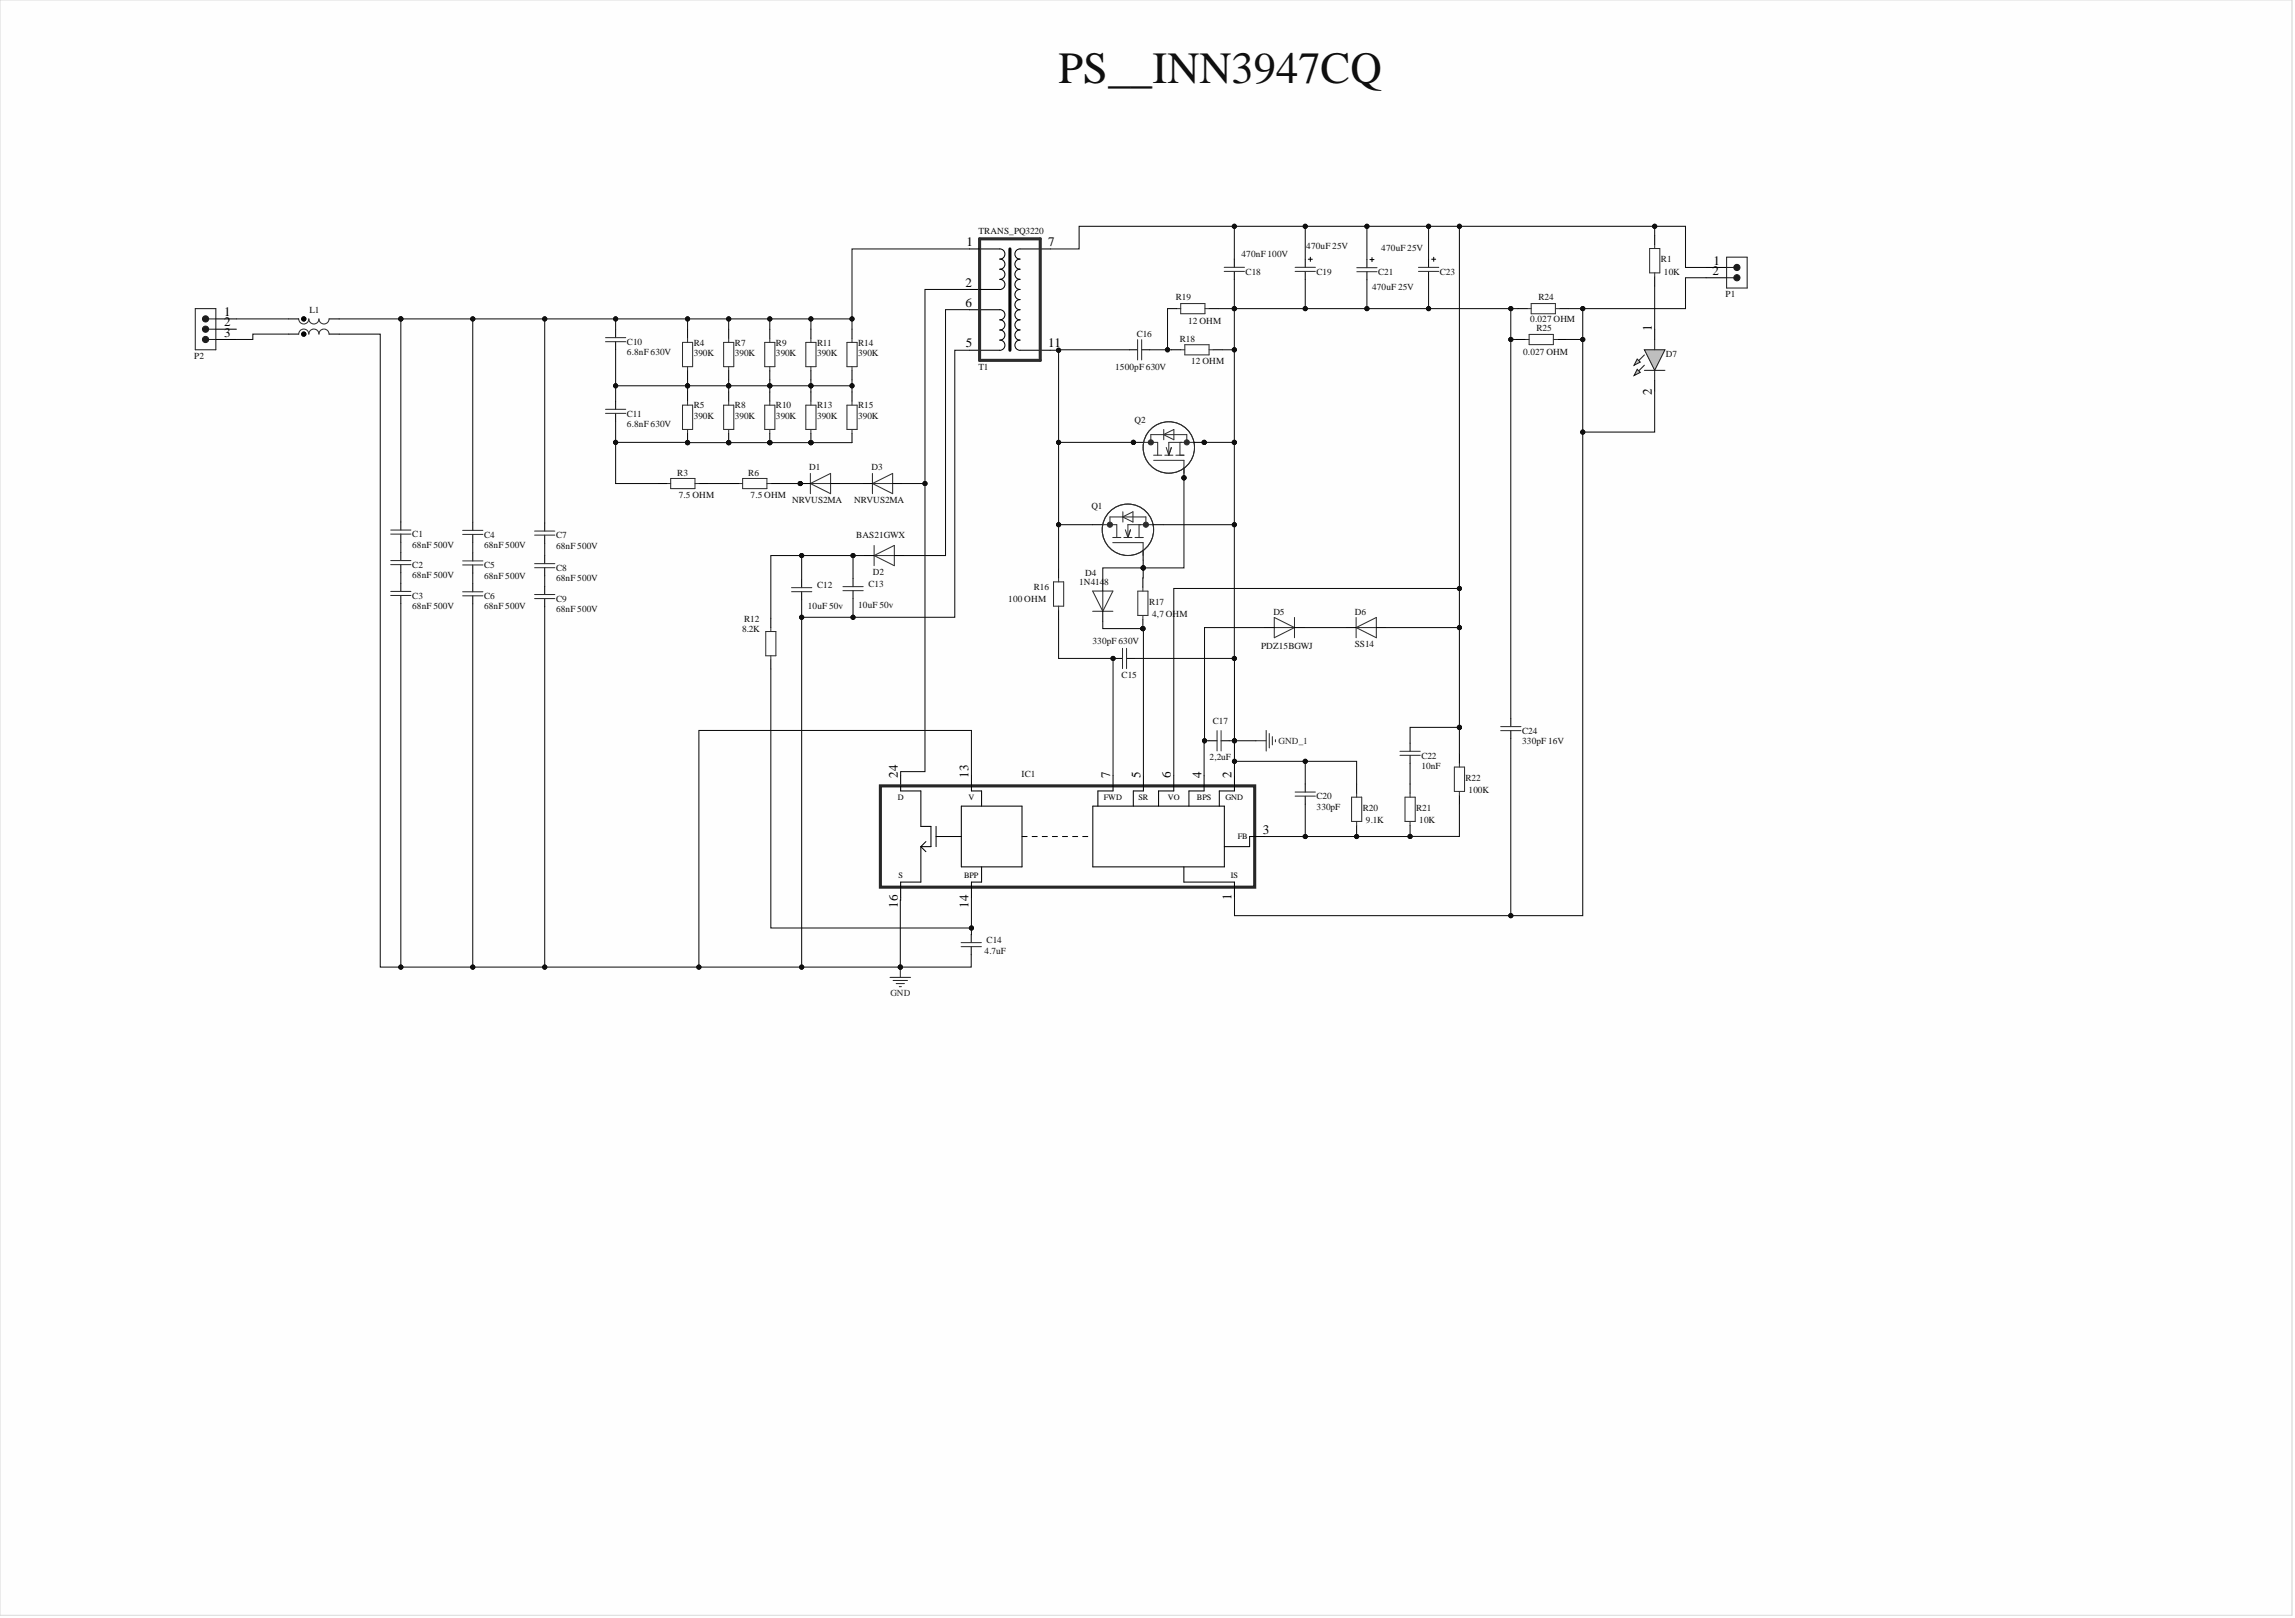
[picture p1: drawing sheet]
<svg xmlns="http://www.w3.org/2000/svg" width="566mm" height="399mm" viewBox="0 0 566 399" stroke-linecap="round" stroke-linejoin="round" font-family="sans-serif">
<defs><g id="words">
<text font-size="11" fill="#0e0e0e" x="261.2" y="20.5">PS__INN3947CQ</text>
<g font-size="3.2">
<text x="238.4" y="60.7">1</text>
<text x="258.6" y="60.7">7</text>
<text x="422.8" y="65.3">1</text>
<text x="238.2" y="70.7">2</text>
<text x="422.5" y="67.8">2</text>
<text x="55.3" y="78">1</text>
<text x="238.2" y="75.7">6</text>
<text x="55.3" y="80.5">2</text>
<text x="55.3" y="83">3</text>
<text x="407.6" y="81.7" transform="rotate(-90 407.6 81.7)">1</text>
<text x="238.3" y="85.7">5</text>
<text x="258.6" y="85.7">11</text>
<text x="407.6" y="97.3" transform="rotate(-90 407.6 97.3)">2</text>
<text x="221.5" y="191.8" transform="rotate(-90 221.5 191.8)">24</text>
<text x="238.9" y="191.8" transform="rotate(-90 238.9 191.8)">13</text>
<text x="273.9" y="191.8" transform="rotate(-90 273.9 191.8)">7</text>
<text x="281.4" y="191.8" transform="rotate(-90 281.4 191.8)">5</text>
<text x="288.9" y="191.8" transform="rotate(-90 288.9 191.8)">6</text>
<text x="296.4" y="191.8" transform="rotate(-90 296.4 191.8)">4</text>
<text x="303.8" y="191.8" transform="rotate(-90 303.8 191.8)">2</text>
<text x="311.5" y="205.6">3</text>
<text x="303.8" y="222" transform="rotate(-90 303.8 222)">1</text>
<text x="221.5" y="223.9" transform="rotate(-90 221.5 223.9)">16</text>
<text x="238.9" y="223.9" transform="rotate(-90 238.9 223.9)">14</text>
</g>
<g font-size="2.3" fill="#0e0e0e">
<text x="241.4" y="57.6">TRANS_PQ3220</text>
<text x="306.3" y="63.4">470nF 100V</text>
<text x="322.3" y="61.4">470uF 25V</text>
<text x="340.8" y="61.9">470uF 25V</text>
<text x="409.8" y="64.6">R1</text>
<text x="307.3" y="67.7">C18</text>
<text x="324.8" y="67.7">C19</text>
<text x="338.5" y="71.5">470uF 25V</text>
<text x="340" y="67.8">C21</text>
<text x="355.2" y="67.7">C23</text>
<text x="410.5" y="67.7">10K</text>
<text x="76.3" y="77.1">L1</text>
<text x="290.1" y="74.1">R19</text>
<text x="379.6" y="74.1">R24</text>
<text x="425.7" y="73.3">P1</text>
<text x="280.4" y="83">C16</text>
<text x="293.1" y="79.9">12 OHM</text>
<text x="377.6" y="79.4">0.027 OHM</text>
<text x="379.1" y="81.7">R25</text>
<text x="47.9" y="88.5">P2</text>
<text x="154.7" y="85.1">C10</text>
<text x="154.7" y="87.6">6.8nF 630V</text>
<text x="171.2" y="85.2">R4</text>
<text x="171.2" y="87.8">390K</text>
<text x="181.3" y="85.2">R7</text>
<text x="181.3" y="87.8">390K</text>
<text x="191.4" y="85.2">R9</text>
<text x="191.4" y="87.8">390K</text>
<text x="201.6" y="85.2">R11</text>
<text x="201.6" y="87.8">390K</text>
<text x="211.7" y="85.2">R14</text>
<text x="211.7" y="87.8">390K</text>
<text x="291.1" y="84.2">R18</text>
<text x="293.9" y="89.8">12 OHM</text>
<text x="375.8" y="87.5">0.027 OHM</text>
<text x="411" y="88">D7</text>
<text x="241.4" y="91.3">T1</text>
<text x="275.1" y="91.3">1500pF 630V</text>
<text x="171.2" y="100.7">R5</text>
<text x="181.3" y="100.7">R8</text>
<text x="191.4" y="100.7">R10</text>
<text x="201.6" y="100.7">R13</text>
<text x="211.7" y="100.7">R15</text>
<text x="154.7" y="102.7">C11</text>
<text x="154.7" y="105.3">6.8nF 630V</text>
<text x="171.2" y="103.3">390K</text>
<text x="181.3" y="103.3">390K</text>
<text x="191.4" y="103.3">390K</text>
<text x="201.6" y="103.3">390K</text>
<text x="211.7" y="103.3">390K</text>
<text x="279.9" y="104.3">Q2</text>
<text x="167.1" y="117.5">R3</text>
<text x="184.6" y="117.5">R6</text>
<text x="199.6" y="116">D1</text>
<text x="215" y="116">D3</text>
<text x="167.4" y="122.8">7.5 OHM</text>
<text x="185.2" y="122.8">7.5 OHM</text>
<text x="195.4" y="124.1">NRVUS2MA</text>
<text x="210.7" y="124.1">NRVUS2MA</text>
<text x="269.3" y="125.6">Q1</text>
<text x="101.7" y="132.5">C1</text>
<text x="101.7" y="135.1">68nF 500V</text>
<text x="119.4" y="132.6">C4</text>
<text x="119.4" y="135.1">68nF 500V</text>
<text x="137.2" y="132.8">C7</text>
<text x="137.2" y="135.3">68nF 500V</text>
<text x="211.2" y="132.7">BAS21GWX</text>
<text x="101.7" y="140">C2</text>
<text x="101.7" y="142.6">68nF 500V</text>
<text x="119.4" y="140.1">C5</text>
<text x="119.4" y="142.7">68nF 500V</text>
<text x="137.2" y="140.8">C8</text>
<text x="137.2" y="143.3">68nF 500V</text>
<text x="215.4" y="141.8">D2</text>
<text x="267.8" y="142.1">D4</text>
<text x="101.7" y="147.7">C3</text>
<text x="119.4" y="147.7">C6</text>
<text x="137.2" y="148.4">C9</text>
<text x="201.6" y="145.1">C12</text>
<text x="211.7" y="149.9">10uF 50v</text>
<text x="214.3" y="144.9">C13</text>
<text x="248.7" y="148.4">100 OHM</text>
<text x="255.1" y="145.4">R16</text>
<text x="266.2" y="144.4">1N414</text>
<text x="272.4" y="144.4">8</text>
<text x="283.5" y="149.1">R17</text>
<text x="101.7" y="150.2">68nF 500V</text>
<text x="119.4" y="150.3">68nF 500V</text>
<text x="137.2" y="151">68nF 500V</text>
<text x="183.1" y="155.8">8.2K</text>
<text x="183.6" y="153.5">R12</text>
<text x="199.3" y="150.2">10uF 50v</text>
<text x="284.2" y="152.2">4,7 OHM</text>
<text x="314.2" y="151.5">D5</text>
<text x="334.3" y="151.5">D6</text>
<text x="269.5" y="158.8">330pF 630V</text>
<text x="311.1" y="160.1">PDZ15BGWJ</text>
<text x="334.3" y="159.6">SS14</text>
<text x="276.7" y="167.2">C15</text>
<text x="299.2" y="178.6">C17</text>
<text x="375.5" y="181">C24</text>
<text x="375.5" y="183.5">330pF 16V</text>
<text x="252" y="191.5">IC1</text>
<text x="298.4" y="187.5">2,2uF</text>
<text x="350.7" y="187.1">C22</text>
<text x="350.7" y="189.6">10nF</text>
<text x="324.8" y="197.1">C20</text>
<text x="361.6" y="192.5">R22</text>
<text x="362.3" y="195.6">100K</text>
<text x="324.8" y="199.7">330pF</text>
<text x="336.2" y="199.9">R20</text>
<text x="337" y="203">9.1K</text>
<text x="349.4" y="199.9">R21</text>
<text x="350.2" y="203">10K</text>
<text x="243.4" y="232.6">C14</text>
<text x="242.9" y="235.2">4.7uF</text>
</g>
<g font-size="2.3" fill="#262626">
<text x="315.4" y="183.4">GND_1</text>
<text x="219.7" y="245.6">GND</text>
</g>
<g font-size="2">
<text x="221.5" y="197.4">D</text>
<text x="238.9" y="197.4">V</text>
<text x="272.3" y="197.4">FWD</text>
<text x="280.9" y="197.4">SR</text>
<text x="288.1" y="197.4">VO</text>
<text x="295.3" y="197.4">BPS</text>
<text x="302.3" y="197.4">GND</text>
<text x="305.4" y="206.9">FB</text>
<text x="221.7" y="216.6">S</text>
<text x="237.8" y="216.6">BPP</text>
<text x="303.7" y="216.6">IS</text>
</g>
</g></defs>
<path d="M0 0h565.4v398.3h-565.4z" fill-rule="evenodd" fill="#fefefe"/>
<path d="M0 0h565.4v398.3h-565.4z" fill="none" stroke="#d9d9d9" stroke-width=".25"/>
<path d="M0 0h565.4v398.3h-565.4z" fill-rule="evenodd" fill="#fefefe"/>
<path d="M0 0h565.4v398.3h-565.4z" fill="none" stroke="#d9d9d9" stroke-width=".25"/>
<path d="M222.1 238.5v2.5M219.6 241h5.1M220.3 241.8h3.6M221.1 242.5h2M221.9 243.3h.5" fill="none" stroke="#262626" stroke-width=".25"/>
<circle cx="222.1" cy="238.5" r=".51" fill="#0e0e0e"/>
<circle cx="222.1" cy="238.5" r=".51" fill="none" stroke="#0e0e0e" stroke-width=".25"/>
<path d="M309.9 182.7h2.5M312.4 180.1v5.1M313.1 180.9v3.5M313.9 181.7v2M314.7 182.4v.5" fill="none" stroke="#262626" stroke-width=".25"/>
<g fill="none" stroke="#000" stroke-width=".25">
<path d="M222.2 191.3v3.7h5v8.8h2.5v5h-2.5M237.2 198.8h14.9v15h-14.9zM239.7 191.3v3.7h2.5v3.8M269.6 198.8h32.5v15h-32.5zM274.6 191.3v3.7h-3.7v3.8M282.1 191.3v3.7h-2.5v3.8M289.6 191.3v3.7h-3.8v3.8M297.1 191.3v3.7h-3.8v3.8M298.3 182.7h2M301.3 182.7h2M304.6 191.3v3.7h-3.8v3.8M227.2 208.8v8.7h-5v3.8"/>
<path d="M227.2 208.8l1.2 1.2M228.4 207.5l-1.2 1.3M230.9 206.3h6.3M230.9 203.8v5M242.2 213.8v3.7h-2.5v3.8M252.1 206.3h1.3M254.6 206.3h1.3M257.1 206.3h1.3M259.6 206.3h1.3M262.1 206.3h1.3M264.6 206.3h1.3M267.1 206.3h1.3"/>
<path d="M292.1 213.8v3.7h12.5v3.8M312 206.3h-3.7v2.5h-6.2M239.6 230.4v2M239.6 233.4v2"/>
</g>
<path d="M300.3 180.2v5M301.3 180.2v5M237.1 233.4h5M237.1 232.4h5" fill="none" stroke="#2e2e2e" stroke-width=".25"/>
<path d="M217.2 193.8h92.4v25h-92.4z" fill="none" stroke="#262626" stroke-width=".76"/>
<circle cx="282" cy="155" r=".51" fill="#0e0e0e"/>
<circle cx="282" cy="155" r=".51" fill="none" stroke="#0e0e0e" stroke-width=".25"/>
<path d="M280.7 145.8h2.5v6h-2.5z" fill="none" stroke="#2e2e2e" stroke-width=".25"/>
<path d="M282 152.8v2.2" fill="none" stroke="#000" stroke-width=".25"/>
<circle cx="282" cy="155" r=".51" fill="#0e0e0e"/>
<circle cx="282" cy="155" r=".51" fill="none" stroke="#0e0e0e" stroke-width=".25"/>
<g fill="none" stroke="#2e2e2e" stroke-width=".25">
<path d="M290.3 76.1h1M291.3 74.9h6v2.5h-6zM297.3 76.1h1M302 65.9h5M302 66.9h5M319.5 65.9h5M319.5 66.9h5M334.7 66h5M334.7 67h5M350 65.9h5M350 66.9h5M376.8 76.1h1"/>
<path d="M377.8 74.9h5.9v2.5h-5.9zM383.7 76.1h1.1M280.7 83.8v5M281.7 83.8v5M291.3 86.3h1M292.3 85h6v2.5h-6zM298.3 86.3h1M376.3 83.7h1M377.3 82.5h5.9v2.5h-5.9zM383.2 83.7h1M215.2 119.2l5-2.5v5zM215.2 116.7v5"/>
<path d="M215.2 119.2h5M96.4 130.7h5M96.4 131.7h5M96.4 138.2h5M96.4 139.2h5M114.1 130.8h5M114.1 131.8h5M114.1 138.3h5M114.1 139.3h5M215.7 137l4.9-2.5v5zM215.7 134.5v5M215.7 137h4.9"/>
<path d="M96.4 145.8h5M96.4 146.8h5M114.1 145.9h5M114.1 146.9h5M188.9 155.7h2.5v6h-2.5zM190.2 154.7v1M195.3 145.9h5M195.3 144.9h5M208 145.7h5M208 144.7h5M259.9 143.5h2.5v6h-2.5zM261.2 142.5v1"/>
<path d="M261.2 149.5v1M276.9 159.9v5M277.9 159.9v5M282 144.8v1M282 151.8v1M314.4 152.3l5 2.5-5 2.5zM314.4 154.8h5M319.4 152.3v5M190.2 161.7v1M370.2 179.2h5M319.5 196.3h5M319.5 195.3h5"/>
<path d="M333.5 196.6h2.5v6h-2.5zM334.7 195.6v1M345.4 186.3h5M345.4 185.3h5M346.6 196.6h2.6v6h-2.6zM347.9 195.6v1M358.8 189.2h2.5v6h-2.5zM360.1 188.2v1M360.1 195.2v1M370.2 180.2h5M334.7 202.6v1M347.9 202.6v1"/>
</g>
<g fill="none" stroke="#000" stroke-width=".25">
<path d="M288 76.1h2.3M298.3 76.1h2.2M304.5 63.9v2M304.5 66.9v2M322 63.9v2M322 66.9v2M322.8 63.9h1M323.3 63.4v1M337.2 64v2M337.2 67v2M338 64h1M338.5 63.5v1"/>
<path d="M352.4 63.9v2M352.4 66.9v2M353.2 63.9h1M353.7 63.4v1M374.5 76.1h2.3M384.8 76.1h2.2M278.7 86.3h2M281.7 86.3h2M289.1 86.3h2.2M299.3 86.3h2.2M374 83.7h2.3M384.2 83.7h2.3"/>
<path d="M212.7 119.2h2.5M220.2 119.2h2.5M98.9 128.7v2M98.9 131.7v2M98.9 136.2v2M98.9 139.2v2M116.6 128.8v2M116.6 131.8v2M116.6 136.3v2M116.6 139.3v2M213.2 137h2.5M220.6 137h2.5"/>
<path d="M98.9 143.8v2M98.9 146.8v2M116.6 143.9v2M116.6 146.9v2M190.2 152.5v2.2M197.8 142.9v2M197.8 145.9v2M210.5 142.7v2M210.5 145.7v2M261.2 140.2v2.3M261.2 150.5v2.2M282 142.5v2.3"/>
<path d="M311.9 154.8h2.5M319.4 154.8h2.5M190.2 162.7v2.3M274.9 162.4h2M277.9 162.4h2M372.7 177.2v2M322 193.3v2M322 196.3v2M334.7 193.3v2.3M347.9 183.3v2M347.9 186.3v1.9M347.9 193.3v2.3"/>
<path d="M360.1 185.9v2.3M360.1 196.2v2.2M372.7 180.2v2M334.7 203.6v2.2M347.9 203.6v2.2"/>
</g>
<circle cx="197.4" cy="119.2" r=".51" fill="#0e0e0e"/>
<circle cx="197.4" cy="119.2" r=".51" fill="none" stroke="#0e0e0e" stroke-width=".25"/>
<path d="M199.9 119.2l5-2.5v5zM199.9 116.7v5M199.9 119.2h5" fill="none" stroke="#2e2e2e" stroke-width=".25"/>
<path d="M197.4 119.2h2.5M204.9 119.2h2.5" fill="none" stroke="#000" stroke-width=".25"/>
<circle cx="197.4" cy="119.2" r=".51" fill="#0e0e0e"/>
<circle cx="197.4" cy="119.2" r=".51" fill="none" stroke="#0e0e0e" stroke-width=".25"/>
<path d="M164.5 119.2h1M165.5 118h6v2.5h-6zM171.5 119.2h1M182.2 119.2h1M183.2 118h6v2.5h-6zM189.2 119.2h1" fill="none" stroke="#2e2e2e" stroke-width=".25"/>
<path d="M162.2 119.2h2.3M172.5 119.2h2.2M180 119.2h2.2M190.2 119.2h2.3" fill="none" stroke="#000" stroke-width=".25"/>
<circle cx="200.1" cy="109.2" r=".51" fill="#0e0e0e"/>
<circle cx="200.1" cy="109.2" r=".51" fill="none" stroke="#0e0e0e" stroke-width=".25"/>
<path d="M198.8 99.9h2.5v6h-2.5zM200.1 98.9v1M200.1 105.9v1" fill="none" stroke="#2e2e2e" stroke-width=".25"/>
<path d="M200.1 96.7v2.2M200.1 106.9v2.3" fill="none" stroke="#000" stroke-width=".25"/>
<circle cx="200.1" cy="109.2" r=".51" fill="#0e0e0e"/>
<circle cx="200.1" cy="109.2" r=".51" fill="none" stroke="#0e0e0e" stroke-width=".25"/>
<path d="M198.8 84.4h2.5v6h-2.5zM200.1 83.4v1M200.1 90.4v1" fill="none" stroke="#2e2e2e" stroke-width=".25"/>
<path d="M200.1 81.2v2.2M200.1 91.4v2.3" fill="none" stroke="#000" stroke-width=".25"/>
<circle cx="189.9" cy="109.2" r=".51" fill="#0e0e0e"/>
<circle cx="189.9" cy="109.2" r=".51" fill="none" stroke="#0e0e0e" stroke-width=".25"/>
<path d="M188.7 99.9h2.5v6h-2.5zM189.9 98.9v1M189.9 105.9v1" fill="none" stroke="#2e2e2e" stroke-width=".25"/>
<path d="M189.9 96.7v2.2M189.9 106.9v2.3" fill="none" stroke="#000" stroke-width=".25"/>
<circle cx="189.9" cy="109.2" r=".51" fill="#0e0e0e"/>
<circle cx="189.9" cy="109.2" r=".51" fill="none" stroke="#0e0e0e" stroke-width=".25"/>
<path d="M188.7 84.4h2.5v6h-2.5zM189.9 83.4v1M189.9 90.4v1" fill="none" stroke="#2e2e2e" stroke-width=".25"/>
<path d="M189.9 81.2v2.2M189.9 91.4v2.3" fill="none" stroke="#000" stroke-width=".25"/>
<circle cx="179.8" cy="109.2" r=".51" fill="#0e0e0e"/>
<circle cx="179.8" cy="109.2" r=".51" fill="none" stroke="#0e0e0e" stroke-width=".25"/>
<path d="M178.5 99.9h2.5v6h-2.5zM179.8 98.9v1M179.8 105.9v1" fill="none" stroke="#2e2e2e" stroke-width=".25"/>
<path d="M179.8 96.7v2.2M179.8 106.9v2.3" fill="none" stroke="#000" stroke-width=".25"/>
<circle cx="179.8" cy="109.2" r=".51" fill="#0e0e0e"/>
<circle cx="179.8" cy="109.2" r=".51" fill="none" stroke="#0e0e0e" stroke-width=".25"/>
<path d="M178.5 84.4h2.5v6h-2.5zM179.8 83.4v1M179.8 90.4v1" fill="none" stroke="#2e2e2e" stroke-width=".25"/>
<path d="M179.8 81.2v2.2M179.8 91.4v2.3" fill="none" stroke="#000" stroke-width=".25"/>
<circle cx="169.6" cy="109.1" r=".51" fill="#0e0e0e"/>
<circle cx="169.6" cy="109.1" r=".51" fill="none" stroke="#0e0e0e" stroke-width=".25"/>
<path d="M168.4 99.9h2.5v6h-2.5zM169.6 98.9v1M169.6 105.9v1" fill="none" stroke="#2e2e2e" stroke-width=".25"/>
<path d="M169.6 96.7v2.2M169.6 106.9v2.2" fill="none" stroke="#000" stroke-width=".25"/>
<circle cx="169.6" cy="109.1" r=".51" fill="#0e0e0e"/>
<circle cx="169.6" cy="109.1" r=".51" fill="none" stroke="#0e0e0e" stroke-width=".25"/>
<g fill="none" stroke="#2e2e2e" stroke-width=".25">
<path d="M73.7 78.6a1.25 1.25 0 0 0 1.2 1.3 1.25 1.25 0 0 0 1.3-1.3 1.25 1.25 0 0 0 1.2 1.3 1.25 1.25 0 0 0 1.3-1.3 1.25 1.25 0 0 0 1.2 1.3 1.25 1.25 0 0 0 1.3-1.3M73.7 82.4a1.25 1.25 0 0 1 1.2-1.3 1.25 1.25 0 0 1 1.3 1.3 1.25 1.25 0 0 1 1.2-1.3 1.25 1.25 0 0 1 1.3 1.3 1.25 1.25 0 0 1 1.2-1.3 1.25 1.25 0 0 1 1.3 1.3M149.4 83.3h5M149.4 84.3h5M168.4 84.4h2.5v6h-2.5zM169.6 83.4v1M169.6 90.4v1M209 84.4h2.5v6h-2.5zM209 99.9h2.5v6h-2.5zM210.2 83.4v1M210.2 90.4v1M210.2 98.9v1"/>
<path d="M149.4 100.9h5M149.4 101.9h5M210.2 105.9v1M131.9 131h5M131.9 132h5M131.9 139h5M131.9 140h5M131.9 146.6h5M131.9 147.6h5M269.6 145.8h5l-2.5 4.9zM269.6 150.7h5M272.1 145.8v4.9"/>
<path d="M334.6 154.8l5-2.5v5zM334.6 152.3v5M334.6 154.8h5"/>
</g>
<g fill="none" stroke="#000" stroke-width=".25">
<path d="M71.2 78.6h2.5M81.2 78.6h2.5M71.2 82.4h2.5M81.2 82.4h2.5M151.9 81.3v2M151.9 84.3v2M151.9 98.9v2M169.6 81.2v2.2M169.6 91.4v2.3M210.2 81.2v2.2M210.2 91.4v2.3M210.2 96.7v2.2"/>
<path d="M151.9 101.9v2M210.2 106.9v2.3M134.4 129v2M134.4 132v2M134.4 137v2M134.4 140v2M134.4 144.6v2M134.4 147.6v2M272.1 143.3v2.5M272.1 150.7v2.5M332.1 154.8h2.5M339.6 154.8h2.5"/>
</g>
<g fill="none" stroke="#000" stroke-width=".76">
<circle cx="74.9" cy="78.6" r=".25"/>
<circle cx="74.9" cy="82.4" r=".25"/>
</g>
<path d="M405.7 86.3h5.1l-2.6 5z" fill="#c0c0c0"/>
<path d="M405.7 86.3h5.1l-2.6 5zM405.7 91.3h5.1M405.7 90.1l-2.5 2.5" fill="none" stroke="#1c1c1c" stroke-width=".25"/>
<path d="M403.9 91.1l.8 .7-1.5 .8z" fill="#c0c0c0"/>
<path d="M403.9 91.1l.8 .7-1.5 .8zM405.7 87.5l-2.5 2.6" fill="none" stroke="#1c1c1c" stroke-width=".25"/>
<path d="M403.9 88.5l.8 .8-1.5 .8z" fill="#c0c0c0"/>
<path d="M426 66h1.8M426 68.5h1.8M426 63.4h5.1v7.6h-5.1zM403.9 88.5l.8 .8-1.5 .8zM408.2 83.7v2.6M408.2 91.3v2.6" fill="none" stroke="#1c1c1c" stroke-width=".25"/>
<path d="M408.2 58v2.3M408.2 68.3v2.2M420.9 66h5.1M420.9 68.5h5.1M408.2 81.2v2.5M408.2 93.9v2.5" fill="none" stroke="#000" stroke-width=".25"/>
<path d="M407 61.3h2.5v6h-2.5zM408.2 60.3v1M408.2 67.3v1" fill="none" stroke="#2e2e2e" stroke-width=".25"/>
<circle cx="428.5" cy="68.5" r=".76" fill="#1c1c1c"/>
<circle cx="428.5" cy="68.5" r=".76" fill="none" stroke="#1c1c1c" stroke-width=".25"/>
<circle cx="428.5" cy="66" r=".76" fill="#1c1c1c"/>
<circle cx="428.5" cy="66" r=".76" fill="none" stroke="#1c1c1c" stroke-width=".25"/>
<g fill="none" stroke="#2e2e2e" stroke-width=".25">
<path d="M273.8 129.4v-1.9h8.9v1.9M274.5 132.5h2M275.5 129.4v3.1M277 127.5l2.5-1.3v2.5zM277 126.2v2.5M277.3 132.5h2M277.6 130.6l.7 1.9 .6-1.9M280 132.5h2M284.6 129.4h-3.6v3.1"/>
<circle cx="278.3" cy="130.6" r="6.3"/>
</g>
<circle cx="282.7" cy="129.4" r=".63" fill="#2e2e2e"/>
<circle cx="282.7" cy="129.4" r=".63" fill="none" stroke="#2e2e2e" stroke-width=".25"/>
<circle cx="273.8" cy="129.4" r=".63" fill="#2e2e2e"/>
<g fill="none" stroke="#2e2e2e" stroke-width=".25">
<path d="M271.9 129.4h3.6M274.5 133.8h7.5v3.2M281.4 129.4h-3.1v3.1"/>
<circle cx="273.8" cy="129.4" r=".63"/>
</g>
<path d="M269.5 129.4h2.5M282 135.6v2.5M284.5 129.4h2.5" fill="none" stroke="#000" stroke-width=".25"/>
<circle cx="297.1" cy="109.1" r=".51" fill="#0e0e0e"/>
<circle cx="297.1" cy="109.1" r=".51" fill="none" stroke="#0e0e0e" stroke-width=".25"/>
<circle cx="279.6" cy="109.1" r=".51" fill="#0e0e0e"/>
<circle cx="279.6" cy="109.1" r=".51" fill="none" stroke="#0e0e0e" stroke-width=".25"/>
<circle cx="292.1" cy="117.8" r=".51" fill="#0e0e0e"/>
<circle cx="292.1" cy="117.8" r=".51" fill="none" stroke="#0e0e0e" stroke-width=".25"/>
<g fill="none" stroke="#2e2e2e" stroke-width=".25">
<path d="M283.9 109.1v-1.9h8.9v1.9M284.6 112.2h2M285.6 109.1v3.1M287.1 107.2l2.5-1.3v2.5zM287.1 105.9v2.5M287.4 112.2h2M287.7 110.3l.7 1.9 .6-1.9M290.1 112.2h2M294.7 109.1h-3.6v3.1"/>
<circle cx="288.4" cy="110.3" r="6.3"/>
</g>
<circle cx="292.8" cy="109.1" r=".63" fill="#2e2e2e"/>
<circle cx="292.8" cy="109.1" r=".63" fill="none" stroke="#2e2e2e" stroke-width=".25"/>
<circle cx="283.9" cy="109.1" r=".63" fill="#2e2e2e"/>
<g fill="none" stroke="#2e2e2e" stroke-width=".25">
<path d="M284.6 113.5h7.5"/>
<circle cx="283.9" cy="109.1" r=".63"/>
</g>
<path d="M294.6 109.1h2.5" fill="none" stroke="#000" stroke-width=".25"/>
<circle cx="297.1" cy="109.1" r=".51" fill="#0e0e0e"/>
<circle cx="297.1" cy="109.1" r=".51" fill="none" stroke="#0e0e0e" stroke-width=".25"/>
<path d="M279.6 109.1h2.5" fill="none" stroke="#000" stroke-width=".25"/>
<circle cx="279.6" cy="109.1" r=".51" fill="#0e0e0e"/>
<circle cx="279.6" cy="109.1" r=".51" fill="none" stroke="#0e0e0e" stroke-width=".25"/>
<path d="M292.1 115.3v2.5" fill="none" stroke="#000" stroke-width=".25"/>
<circle cx="292.1" cy="117.8" r=".51" fill="#0e0e0e"/>
<circle cx="292.1" cy="117.8" r=".51" fill="none" stroke="#0e0e0e" stroke-width=".25"/>
<path d="M282 109.1h3.6M291.5 109.1h-3.1v3.1M292.1 113.5v3.2" fill="none" stroke="#2e2e2e" stroke-width=".25"/>
<g fill="none" stroke="#000" stroke-width=".25">
<path d="M53.2 78.6h5.1M239.2 61.4h7.5a1.25 1.25 0 0 1 1.2 1.2 1.25 1.25 0 0 1-1.2 1.3 1.27 1.27 0 0 1 1.2 1.2 1.27 1.27 0 0 1-1.2 1.3M239.2 76.4h7.5a1.27 1.27 0 0 1 1.2 1.2 1.27 1.27 0 0 1-1.2 1.3M239.2 71.4h7.5M246.7 66.4a1.27 1.27 0 0 1 1.2 1.2 1.27 1.27 0 0 1-1.2 1.3M246.7 68.9a1.27 1.27 0 0 1 1.2 1.2 1.27 1.27 0 0 1-1.2 1.3M246.7 78.9a1.27 1.27 0 0 1 1.2 1.2 1.27 1.27 0 0 1-1.2 1.3M251.7 68.9a1.27 1.27 0 0 0-1.3 1.2 1.27 1.27 0 0 0 1.3 1.3M251.7 66.4a1.27 1.27 0 0 0-1.3 1.2 1.27 1.27 0 0 0 1.3 1.3M251.7 71.4a1.27 1.27 0 0 0-1.3 1.2 1.27 1.27 0 0 0 1.3 1.3 1.25 1.25 0 0 0-1.3 1.2 1.25 1.25 0 0 0 1.3 1.3M251.7 78.9a1.27 1.27 0 0 0-1.3 1.2 1.27 1.27 0 0 0 1.3 1.3M251.7 76.4a1.27 1.27 0 0 0-1.3 1.2 1.27 1.27 0 0 0 1.3 1.3"/>
<path d="M259.1 61.4h-7.4a1.25 1.25 0 0 0-1.3 1.2 1.25 1.25 0 0 0 1.3 1.3 1.27 1.27 0 0 0-1.3 1.2 1.27 1.27 0 0 0 1.3 1.3M53.2 81.2h5.1M53.2 83.7h5.1M239.2 86.4h7.5M246.7 81.3a1.25 1.25 0 0 1 1.2 1.3 1.25 1.25 0 0 1-1.2 1.3 1.27 1.27 0 0 1 1.2 1.2 1.27 1.27 0 0 1-1.2 1.3M251.7 81.3a1.27 1.27 0 0 0-1.3 1.3 1.27 1.27 0 0 0 1.3 1.3 1.25 1.25 0 0 0-1.3 1.2 1.25 1.25 0 0 0 1.3 1.3M251.7 86.4h7.4"/>
</g>
<path d="M249.2 61.4v25" fill="none" stroke="#000" stroke-width=".76"/>
<path d="M241.7 58.9h14.9v30h-14.9z" fill="none" stroke="#2e2e2e" stroke-width=".76"/>
<path d="M48.2 76.1h5v10.2h-5zM51.5 78.6h1.7M51.5 81.2h1.7M51.5 83.7h1.7" fill="none" stroke="#1c1c1c" stroke-width=".25"/>
<circle cx="50.7" cy="81.2" r=".76" fill="#1c1c1c"/>
<circle cx="50.7" cy="81.2" r=".76" fill="none" stroke="#1c1c1c" stroke-width=".25"/>
<circle cx="50.7" cy="83.7" r=".76" fill="#1c1c1c"/>
<circle cx="50.7" cy="83.7" r=".76" fill="none" stroke="#1c1c1c" stroke-width=".25"/>
<circle cx="50.7" cy="78.6" r=".76" fill="#1c1c1c"/>
<circle cx="50.7" cy="78.6" r=".76" fill="none" stroke="#1c1c1c" stroke-width=".25"/>
<path d="M282 155h.1v36.3" fill="none" stroke="#0e0e0e" stroke-width=".25"/>
<circle cx="282" cy="155" r=".51" fill="#0e0e0e"/>
<g fill="none" stroke="#0e0e0e" stroke-width=".25">
<path d="M261.2 152.7v9.7h13.4v28.9"/>
<circle cx="282" cy="155" r=".51"/>
</g>
<circle cx="274.6" cy="162.4" r=".51" fill="#0e0e0e"/>
<g fill="none" stroke="#0e0e0e" stroke-width=".25">
<path d="M274.6 162.4h.3"/>
<circle cx="274.6" cy="162.4" r=".51"/>
</g>
<circle cx="274.6" cy="162.4" r=".51" fill="#0e0e0e"/>
<g fill="none" stroke="#0e0e0e" stroke-width=".25">
<path d="M360.1 198.4v7.9h-12.2"/>
<circle cx="274.6" cy="162.4" r=".51"/>
</g>
<circle cx="347.9" cy="206.3" r=".51" fill="#0e0e0e"/>
<g fill="none" stroke="#0e0e0e" stroke-width=".25">
<path d="M360.1 179.4h-12.2v3.9M347.9 188.2v5.1"/>
<circle cx="347.9" cy="206.3" r=".51"/>
</g>
<circle cx="360.1" cy="179.4" r=".51" fill="#0e0e0e"/>
<g fill="none" stroke="#0e0e0e" stroke-width=".25">
<path d="M360.1 179.4v6.5"/>
<circle cx="360.1" cy="179.4" r=".51"/>
</g>
<circle cx="360.1" cy="179.4" r=".51" fill="#0e0e0e"/>
<g fill="none" stroke="#0e0e0e" stroke-width=".25">
<path d="M360.1 145.1h-70.5v46.2"/>
<circle cx="360.1" cy="179.4" r=".51"/>
</g>
<circle cx="360.1" cy="145.1" r=".51" fill="#0e0e0e"/>
<g fill="none" stroke="#0e0e0e" stroke-width=".25">
<path d="M222.2 221.3l-.1 17.2h17.5v-3.1"/>
<circle cx="360.1" cy="145.1" r=".51"/>
</g>
<circle cx="222.1" cy="238.5" r=".51" fill="#0e0e0e"/>
<g fill="none" stroke="#0e0e0e" stroke-width=".25">
<path d="M190.2 165v63.8h49.5"/>
<circle cx="222.1" cy="238.5" r=".51"/>
</g>
<circle cx="239.7" cy="228.8" r=".51" fill="#0e0e0e"/>
<g fill="none" stroke="#0e0e0e" stroke-width=".25">
<path d="M311.9 154.8h-14.7l-.1 36.5"/>
<circle cx="239.7" cy="228.8" r=".51"/>
</g>
<circle cx="297.2" cy="182.7" r=".51" fill="#0e0e0e"/>
<g fill="none" stroke="#0e0e0e" stroke-width=".25">
<path d="M372.7 76.1v7.6h1.3"/>
<circle cx="297.2" cy="182.7" r=".51"/>
</g>
<circle cx="372.7" cy="83.7" r=".51" fill="#0e0e0e"/>
<circle cx="372.7" cy="83.7" r=".51" fill="none" stroke="#0e0e0e" stroke-width=".25"/>
<circle cx="372.7" cy="76.1" r=".51" fill="#0e0e0e"/>
<g fill="none" stroke="#0e0e0e" stroke-width=".25">
<path d="M372.7 83.7v93.5"/>
<circle cx="372.7" cy="76.1" r=".51"/>
</g>
<circle cx="372.7" cy="83.7" r=".51" fill="#0e0e0e"/>
<g fill="none" stroke="#0e0e0e" stroke-width=".25">
<path d="M387 76.1h3.5v7.6h-4"/>
<circle cx="372.7" cy="83.7" r=".51"/>
</g>
<circle cx="390.5" cy="76.1" r=".51" fill="#0e0e0e"/>
<circle cx="390.5" cy="76.1" r=".51" fill="none" stroke="#0e0e0e" stroke-width=".25"/>
<circle cx="390.5" cy="83.7" r=".51" fill="#0e0e0e"/>
<g fill="none" stroke="#0e0e0e" stroke-width=".25">
<path d="M322 68.9v7.2"/>
<circle cx="390.5" cy="83.7" r=".51"/>
</g>
<circle cx="322" cy="76.1" r=".51" fill="#0e0e0e"/>
<g fill="none" stroke="#0e0e0e" stroke-width=".25">
<path d="M322 55.8v8.1"/>
<circle cx="322" cy="76.1" r=".51"/>
</g>
<circle cx="322" cy="55.8" r=".51" fill="#0e0e0e"/>
<g fill="none" stroke="#0e0e0e" stroke-width=".25">
<path d="M337.2 69v7.1"/>
<circle cx="322" cy="55.8" r=".51"/>
</g>
<circle cx="337.2" cy="76.1" r=".51" fill="#0e0e0e"/>
<g fill="none" stroke="#0e0e0e" stroke-width=".25">
<path d="M337.2 55.8v8.2"/>
<circle cx="337.2" cy="76.1" r=".51"/>
</g>
<circle cx="337.2" cy="55.8" r=".51" fill="#0e0e0e"/>
<g fill="none" stroke="#0e0e0e" stroke-width=".25">
<path d="M352.4 68.9v7.2"/>
<circle cx="337.2" cy="55.8" r=".51"/>
</g>
<circle cx="352.5" cy="76.1" r=".51" fill="#0e0e0e"/>
<g fill="none" stroke="#0e0e0e" stroke-width=".25">
<path d="M352.4 55.8v8.1"/>
<circle cx="352.5" cy="76.1" r=".51"/>
</g>
<circle cx="352.5" cy="55.8" r=".51" fill="#0e0e0e"/>
<g fill="none" stroke="#0e0e0e" stroke-width=".25">
<path d="M360.1 55.8v123.6"/>
<circle cx="352.5" cy="55.8" r=".51"/>
</g>
<circle cx="360.1" cy="179.4" r=".51" fill="#0e0e0e"/>
<circle cx="360.1" cy="179.4" r=".51" fill="none" stroke="#0e0e0e" stroke-width=".25"/>
<circle cx="360.1" cy="154.8" r=".51" fill="#0e0e0e"/>
<circle cx="360.1" cy="154.8" r=".51" fill="none" stroke="#0e0e0e" stroke-width=".25"/>
<circle cx="360.1" cy="145.1" r=".51" fill="#0e0e0e"/>
<circle cx="360.1" cy="145.1" r=".51" fill="none" stroke="#0e0e0e" stroke-width=".25"/>
<circle cx="360.1" cy="55.8" r=".51" fill="#0e0e0e"/>
<g fill="none" stroke="#0e0e0e" stroke-width=".25">
<path d="M98.9 133.7v2.5M116.6 133.8v2.5M98.9 141.2v2.6M116.6 141.3v2.6M116.6 148.9v89.6"/>
<circle cx="360.1" cy="55.8" r=".51"/>
</g>
<circle cx="116.6" cy="238.5" r=".51" fill="#0e0e0e"/>
<g fill="none" stroke="#0e0e0e" stroke-width=".25">
<path d="M207.4 119.2h5.3M222.7 119.2h5.5v71.1h-6v1"/>
<circle cx="116.6" cy="238.5" r=".51"/>
</g>
<circle cx="228.2" cy="119.2" r=".51" fill="#0e0e0e"/>
<g fill="none" stroke="#0e0e0e" stroke-width=".25">
<path d="M192.5 119.2h5.3"/>
<circle cx="228.2" cy="119.2" r=".51"/>
</g>
<circle cx="197.4" cy="119.2" r=".51" fill="#0e0e0e"/>
<g fill="none" stroke="#0e0e0e" stroke-width=".25">
<path d="M200.1 93.7v3M174.7 119.2h5.3"/>
<circle cx="197.4" cy="119.2" r=".51"/>
</g>
<circle cx="200.1" cy="95.1" r=".51" fill="#0e0e0e"/>
<g fill="none" stroke="#0e0e0e" stroke-width=".25">
<path d="M189.9 93.7v3"/>
<circle cx="200.1" cy="95.1" r=".51"/>
</g>
<circle cx="189.9" cy="95.1" r=".51" fill="#0e0e0e"/>
<g fill="none" stroke="#0e0e0e" stroke-width=".25">
<path d="M179.8 93.7v3"/>
<circle cx="189.9" cy="95.1" r=".51"/>
</g>
<circle cx="179.8" cy="95.1" r=".51" fill="#0e0e0e"/>
<g fill="none" stroke="#0e0e0e" stroke-width=".25">
<path d="M169.6 93.7v3"/>
<circle cx="179.8" cy="95.1" r=".51"/>
</g>
<circle cx="169.6" cy="95.1" r=".51" fill="#0e0e0e"/>
<g fill="none" stroke="#0e0e0e" stroke-width=".25">
<path d="M151.9 86.3v12.6"/>
<circle cx="169.6" cy="95.1" r=".51"/>
</g>
<circle cx="151.9" cy="95.1" r=".51" fill="#0e0e0e"/>
<g fill="none" stroke="#0e0e0e" stroke-width=".25">
<path d="M200.1 95.1h10.1"/>
<circle cx="151.9" cy="95.1" r=".51"/>
</g>
<circle cx="210.2" cy="95.1" r=".51" fill="#0e0e0e"/>
<circle cx="210.2" cy="95.1" r=".51" fill="none" stroke="#0e0e0e" stroke-width=".25"/>
<circle cx="200.1" cy="95.1" r=".51" fill="#0e0e0e"/>
<g fill="none" stroke="#0e0e0e" stroke-width=".25">
<path d="M189.9 95.1h10.2"/>
<circle cx="200.1" cy="95.1" r=".51"/>
</g>
<circle cx="200.1" cy="95.1" r=".51" fill="#0e0e0e"/>
<circle cx="200.1" cy="95.1" r=".51" fill="none" stroke="#0e0e0e" stroke-width=".25"/>
<circle cx="189.9" cy="95.1" r=".51" fill="#0e0e0e"/>
<g fill="none" stroke="#0e0e0e" stroke-width=".25">
<path d="M179.8 95.1h10.1"/>
<circle cx="189.9" cy="95.1" r=".51"/>
</g>
<circle cx="189.9" cy="95.1" r=".51" fill="#0e0e0e"/>
<circle cx="189.9" cy="95.1" r=".51" fill="none" stroke="#0e0e0e" stroke-width=".25"/>
<circle cx="179.8" cy="95.1" r=".51" fill="#0e0e0e"/>
<g fill="none" stroke="#0e0e0e" stroke-width=".25">
<path d="M169.6 95.1h10.2"/>
<circle cx="179.8" cy="95.1" r=".51"/>
</g>
<circle cx="179.8" cy="95.1" r=".51" fill="#0e0e0e"/>
<circle cx="179.8" cy="95.1" r=".51" fill="none" stroke="#0e0e0e" stroke-width=".25"/>
<circle cx="169.6" cy="95.1" r=".51" fill="#0e0e0e"/>
<g fill="none" stroke="#0e0e0e" stroke-width=".25">
<path d="M151.9 95.1h17.7"/>
<circle cx="169.6" cy="95.1" r=".51"/>
</g>
<circle cx="169.6" cy="95.1" r=".51" fill="#0e0e0e"/>
<circle cx="169.6" cy="95.1" r=".51" fill="none" stroke="#0e0e0e" stroke-width=".25"/>
<circle cx="151.9" cy="95.1" r=".51" fill="#0e0e0e"/>
<g fill="none" stroke="#0e0e0e" stroke-width=".25">
<path d="M200.1 109.2h10.1"/>
<circle cx="151.9" cy="95.1" r=".51"/>
</g>
<circle cx="200.1" cy="109.2" r=".51" fill="#0e0e0e"/>
<g fill="none" stroke="#0e0e0e" stroke-width=".25">
<path d="M189.9 109.2h10.2"/>
<circle cx="200.1" cy="109.2" r=".51"/>
</g>
<circle cx="200.1" cy="109.2" r=".51" fill="#0e0e0e"/>
<circle cx="200.1" cy="109.2" r=".51" fill="none" stroke="#0e0e0e" stroke-width=".25"/>
<circle cx="189.9" cy="109.2" r=".51" fill="#0e0e0e"/>
<g fill="none" stroke="#0e0e0e" stroke-width=".25">
<path d="M179.8 109.2h10.1"/>
<circle cx="189.9" cy="109.2" r=".51"/>
</g>
<circle cx="189.9" cy="109.2" r=".51" fill="#0e0e0e"/>
<circle cx="189.9" cy="109.2" r=".51" fill="none" stroke="#0e0e0e" stroke-width=".25"/>
<circle cx="179.8" cy="109.2" r=".51" fill="#0e0e0e"/>
<g fill="none" stroke="#0e0e0e" stroke-width=".25">
<path d="M169.6 109.2h10.2"/>
<circle cx="179.8" cy="109.2" r=".51"/>
</g>
<circle cx="179.8" cy="109.2" r=".51" fill="#0e0e0e"/>
<circle cx="179.8" cy="109.2" r=".51" fill="none" stroke="#0e0e0e" stroke-width=".25"/>
<circle cx="169.6" cy="109.1" r=".51" fill="#0e0e0e"/>
<g fill="none" stroke="#0e0e0e" stroke-width=".25">
<path d="M151.9 103.9v5.2h17.7"/>
<circle cx="169.6" cy="109.1" r=".51"/>
</g>
<circle cx="169.6" cy="109.1" r=".51" fill="#0e0e0e"/>
<circle cx="169.6" cy="109.1" r=".51" fill="none" stroke="#0e0e0e" stroke-width=".25"/>
<circle cx="151.9" cy="109.1" r=".51" fill="#0e0e0e"/>
<g fill="none" stroke="#0e0e0e" stroke-width=".25">
<path d="M151.9 109.1v10.1h10.3"/>
<circle cx="151.9" cy="109.1" r=".51"/>
</g>
<circle cx="151.9" cy="109.1" r=".51" fill="#0e0e0e"/>
<g fill="none" stroke="#0e0e0e" stroke-width=".25">
<path d="M169.6 78.6v2.6"/>
<circle cx="151.9" cy="109.1" r=".51"/>
</g>
<circle cx="169.6" cy="78.6" r=".51" fill="#0e0e0e"/>
<g fill="none" stroke="#0e0e0e" stroke-width=".25">
<path d="M179.8 78.6v2.6"/>
<circle cx="169.6" cy="78.6" r=".51"/>
</g>
<circle cx="179.8" cy="78.6" r=".51" fill="#0e0e0e"/>
<g fill="none" stroke="#0e0e0e" stroke-width=".25">
<path d="M189.9 78.6v2.6"/>
<circle cx="179.8" cy="78.6" r=".51"/>
</g>
<circle cx="189.9" cy="78.6" r=".51" fill="#0e0e0e"/>
<g fill="none" stroke="#0e0e0e" stroke-width=".25">
<path d="M200.1 78.6v2.6"/>
<circle cx="189.9" cy="78.6" r=".51"/>
</g>
<circle cx="200.1" cy="78.6" r=".51" fill="#0e0e0e"/>
<g fill="none" stroke="#0e0e0e" stroke-width=".25">
<path d="M210.2 78.6v2.6"/>
<circle cx="200.1" cy="78.6" r=".51"/>
</g>
<circle cx="210.2" cy="78.6" r=".51" fill="#0e0e0e"/>
<g fill="none" stroke="#0e0e0e" stroke-width=".25">
<path d="M197.8 152.2v86.3"/>
<circle cx="210.2" cy="78.6" r=".51"/>
</g>
<circle cx="197.8" cy="152.2" r=".51" fill="#0e0e0e"/>
<circle cx="197.8" cy="152.2" r=".51" fill="none" stroke="#0e0e0e" stroke-width=".25"/>
<circle cx="197.8" cy="238.5" r=".51" fill="#0e0e0e"/>
<g fill="none" stroke="#0e0e0e" stroke-width=".25">
<path d="M287 129.4h17.5"/>
<circle cx="197.8" cy="238.5" r=".51"/>
</g>
<circle cx="304.5" cy="129.4" r=".51" fill="#0e0e0e"/>
<g fill="none" stroke="#0e0e0e" stroke-width=".25">
<path d="M304.5 109.1h-7.4v.1"/>
<circle cx="304.5" cy="129.4" r=".51"/>
</g>
<circle cx="304.5" cy="109.1" r=".51" fill="#0e0e0e"/>
<circle cx="304.5" cy="109.1" r=".51" fill="none" stroke="#0e0e0e" stroke-width=".25"/>
<circle cx="297.1" cy="109.1" r=".51" fill="#0e0e0e"/>
<g fill="none" stroke="#0e0e0e" stroke-width=".25">
<path d="M134.4 78.6v50.4M134.4 134v3M134.4 142v2.6"/>
<circle cx="297.1" cy="109.1" r=".51"/>
</g>
<circle cx="134.4" cy="78.6" r=".51" fill="#0e0e0e"/>
<g fill="none" stroke="#0e0e0e" stroke-width=".25">
<path d="M134.4 149.6v88.9"/>
<circle cx="134.4" cy="78.6" r=".51"/>
</g>
<circle cx="134.4" cy="238.5" r=".51" fill="#0e0e0e"/>
<g fill="none" stroke="#0e0e0e" stroke-width=".25">
<path d="M279.6 109.2v-.1h-18.4v20.3h8.4"/>
<circle cx="134.4" cy="238.5" r=".51"/>
</g>
<circle cx="279.6" cy="109.1" r=".51" fill="#0e0e0e"/>
<circle cx="279.6" cy="109.1" r=".51" fill="none" stroke="#0e0e0e" stroke-width=".25"/>
<circle cx="261.2" cy="109.1" r=".51" fill="#0e0e0e"/>
<circle cx="261.2" cy="109.1" r=".51" fill="none" stroke="#0e0e0e" stroke-width=".25"/>
<circle cx="261.2" cy="129.4" r=".51" fill="#0e0e0e"/>
<g fill="none" stroke="#0e0e0e" stroke-width=".25">
<path d="M261.2 129.4v10.8"/>
<circle cx="261.2" cy="129.4" r=".51"/>
</g>
<circle cx="261.2" cy="129.4" r=".51" fill="#0e0e0e"/>
<g fill="none" stroke="#0e0e0e" stroke-width=".25">
<path d="M98.9 78.6v50.1"/>
<circle cx="261.2" cy="129.4" r=".51"/>
</g>
<circle cx="98.9" cy="78.6" r=".51" fill="#0e0e0e"/>
<g fill="none" stroke="#0e0e0e" stroke-width=".25">
<path d="M116.6 78.6v50.2"/>
<circle cx="98.9" cy="78.6" r=".51"/>
</g>
<circle cx="116.6" cy="78.6" r=".51" fill="#0e0e0e"/>
<g fill="none" stroke="#0e0e0e" stroke-width=".25">
<path d="M304.5 68.9v7.2h70"/>
<circle cx="116.6" cy="78.6" r=".51"/>
</g>
<circle cx="304.5" cy="76.1" r=".51" fill="#0e0e0e"/>
<circle cx="304.5" cy="76.1" r=".51" fill="none" stroke="#0e0e0e" stroke-width=".25"/>
<circle cx="322" cy="76.1" r=".51" fill="#0e0e0e"/>
<circle cx="322" cy="76.1" r=".51" fill="none" stroke="#0e0e0e" stroke-width=".25"/>
<circle cx="337.2" cy="76.1" r=".51" fill="#0e0e0e"/>
<circle cx="337.2" cy="76.1" r=".51" fill="none" stroke="#0e0e0e" stroke-width=".25"/>
<circle cx="352.5" cy="76.1" r=".51" fill="#0e0e0e"/>
<circle cx="352.5" cy="76.1" r=".51" fill="none" stroke="#0e0e0e" stroke-width=".25"/>
<circle cx="372.7" cy="76.1" r=".51" fill="#0e0e0e"/>
<g fill="none" stroke="#0e0e0e" stroke-width=".25">
<path d="M390.5 83.7v142.1h-85.9v-4.5"/>
<circle cx="372.7" cy="76.1" r=".51"/>
</g>
<circle cx="372.7" cy="225.8" r=".51" fill="#0e0e0e"/>
<circle cx="372.7" cy="225.8" r=".51" fill="none" stroke="#0e0e0e" stroke-width=".25"/>
<circle cx="390.5" cy="106.6" r=".51" fill="#0e0e0e"/>
<circle cx="390.5" cy="106.6" r=".51" fill="none" stroke="#0e0e0e" stroke-width=".25"/>
<circle cx="390.5" cy="83.7" r=".51" fill="#0e0e0e"/>
<g fill="none" stroke="#0e0e0e" stroke-width=".25">
<path d="M372.7 182.2v43.6"/>
<circle cx="390.5" cy="83.7" r=".51"/>
</g>
<circle cx="372.7" cy="225.8" r=".51" fill="#0e0e0e"/>
<g fill="none" stroke="#0e0e0e" stroke-width=".25">
<path d="M334.7 205.8v.5"/>
<circle cx="372.7" cy="225.8" r=".51"/>
</g>
<circle cx="334.7" cy="206.3" r=".51" fill="#0e0e0e"/>
<g fill="none" stroke="#0e0e0e" stroke-width=".25">
<path d="M347.9 205.8v.5h-.3h-35.6"/>
<circle cx="334.7" cy="206.3" r=".51"/>
</g>
<circle cx="322" cy="206.3" r=".51" fill="#0e0e0e"/>
<circle cx="322" cy="206.3" r=".51" fill="none" stroke="#0e0e0e" stroke-width=".25"/>
<circle cx="334.7" cy="206.3" r=".51" fill="#0e0e0e"/>
<circle cx="334.7" cy="206.3" r=".51" fill="none" stroke="#0e0e0e" stroke-width=".25"/>
<circle cx="347.9" cy="206.3" r=".51" fill="#0e0e0e"/>
<g fill="none" stroke="#0e0e0e" stroke-width=".25">
<path d="M304.5 109.1l.1 82.2"/>
<circle cx="347.9" cy="206.3" r=".51"/>
</g>
<circle cx="304.6" cy="187.7" r=".51" fill="#0e0e0e"/>
<circle cx="304.6" cy="187.7" r=".51" fill="none" stroke="#0e0e0e" stroke-width=".25"/>
<circle cx="304.6" cy="182.7" r=".51" fill="#0e0e0e"/>
<circle cx="304.6" cy="182.7" r=".51" fill="none" stroke="#0e0e0e" stroke-width=".25"/>
<circle cx="304.5" cy="162.4" r=".51" fill="#0e0e0e"/>
<circle cx="304.5" cy="162.4" r=".51" fill="none" stroke="#0e0e0e" stroke-width=".25"/>
<circle cx="304.5" cy="129.4" r=".51" fill="#0e0e0e"/>
<circle cx="304.5" cy="129.4" r=".51" fill="none" stroke="#0e0e0e" stroke-width=".25"/>
<circle cx="304.5" cy="109.1" r=".51" fill="#0e0e0e"/>
<g fill="none" stroke="#0e0e0e" stroke-width=".25">
<path d="M322 198.3v8"/>
<circle cx="304.5" cy="109.1" r=".51"/>
</g>
<circle cx="322" cy="206.3" r=".51" fill="#0e0e0e"/>
<g fill="none" stroke="#0e0e0e" stroke-width=".25">
<path d="M322 187.7v5.6"/>
<circle cx="322" cy="206.3" r=".51"/>
</g>
<circle cx="322" cy="187.7" r=".51" fill="#0e0e0e"/>
<g fill="none" stroke="#0e0e0e" stroke-width=".25">
<path d="M297.2 182.7h1.1"/>
<circle cx="322" cy="187.7" r=".51"/>
</g>
<circle cx="297.2" cy="182.7" r=".51" fill="#0e0e0e"/>
<g fill="none" stroke="#0e0e0e" stroke-width=".25">
<path d="M304.6 187.7h30.1v5.6"/>
<circle cx="297.2" cy="182.7" r=".51"/>
</g>
<circle cx="304.6" cy="187.7" r=".51" fill="#0e0e0e"/>
<circle cx="304.6" cy="187.7" r=".51" fill="none" stroke="#0e0e0e" stroke-width=".25"/>
<circle cx="322" cy="187.7" r=".51" fill="#0e0e0e"/>
<g fill="none" stroke="#0e0e0e" stroke-width=".25">
<path d="M83.7 78.6h15.2"/>
<circle cx="322" cy="187.7" r=".51"/>
</g>
<circle cx="98.9" cy="78.6" r=".51" fill="#0e0e0e"/>
<g fill="none" stroke="#0e0e0e" stroke-width=".25">
<path d="M83.7 82.4h10.1v156.1h5.1"/>
<circle cx="98.9" cy="78.6" r=".51"/>
</g>
<circle cx="98.9" cy="238.5" r=".51" fill="#0e0e0e"/>
<g fill="none" stroke="#0e0e0e" stroke-width=".25">
<path d="M303.3 182.7h1.3"/>
<circle cx="98.9" cy="238.5" r=".51"/>
</g>
<circle cx="304.6" cy="182.7" r=".51" fill="#0e0e0e"/>
<g fill="none" stroke="#0e0e0e" stroke-width=".25">
<path d="M304.6 182.7h5.3"/>
<circle cx="304.6" cy="182.7" r=".51"/>
</g>
<circle cx="304.6" cy="182.7" r=".51" fill="#0e0e0e"/>
<g fill="none" stroke="#0e0e0e" stroke-width=".25">
<path d="M321.9 154.8h10.2M342.1 154.8h18"/>
<circle cx="304.6" cy="182.7" r=".51"/>
</g>
<circle cx="360.1" cy="154.8" r=".51" fill="#0e0e0e"/>
<g fill="none" stroke="#0e0e0e" stroke-width=".25">
<path d="M197.8 137v5.9"/>
<circle cx="360.1" cy="154.8" r=".51"/>
</g>
<circle cx="197.8" cy="137" r=".51" fill="#0e0e0e"/>
<g fill="none" stroke="#0e0e0e" stroke-width=".25">
<path d="M98.9 148.8v89.7h123.2"/>
<circle cx="197.8" cy="137" r=".51"/>
</g>
<circle cx="98.9" cy="238.5" r=".51" fill="#0e0e0e"/>
<circle cx="98.9" cy="238.5" r=".51" fill="none" stroke="#0e0e0e" stroke-width=".25"/>
<circle cx="116.6" cy="238.5" r=".51" fill="#0e0e0e"/>
<circle cx="116.6" cy="238.5" r=".51" fill="none" stroke="#0e0e0e" stroke-width=".25"/>
<circle cx="134.4" cy="238.5" r=".51" fill="#0e0e0e"/>
<circle cx="134.4" cy="238.5" r=".51" fill="none" stroke="#0e0e0e" stroke-width=".25"/>
<circle cx="172.4" cy="238.5" r=".51" fill="#0e0e0e"/>
<circle cx="172.4" cy="238.5" r=".51" fill="none" stroke="#0e0e0e" stroke-width=".25"/>
<circle cx="197.8" cy="238.5" r=".51" fill="#0e0e0e"/>
<circle cx="197.8" cy="238.5" r=".51" fill="none" stroke="#0e0e0e" stroke-width=".25"/>
<circle cx="222.1" cy="238.5" r=".51" fill="#0e0e0e"/>
<g fill="none" stroke="#0e0e0e" stroke-width=".25">
<path d="M210.5 147.7v4.5"/>
<circle cx="222.1" cy="238.5" r=".51"/>
</g>
<circle cx="210.5" cy="152.2" r=".51" fill="#0e0e0e"/>
<g fill="none" stroke="#0e0e0e" stroke-width=".25">
<path d="M210.5 137v5.7"/>
<circle cx="210.5" cy="152.2" r=".51"/>
</g>
<circle cx="210.5" cy="137" r=".51" fill="#0e0e0e"/>
<g fill="none" stroke="#0e0e0e" stroke-width=".25">
<path d="M213.2 137h-23v15.5"/>
<circle cx="210.5" cy="137" r=".51"/>
</g>
<circle cx="197.8" cy="137" r=".51" fill="#0e0e0e"/>
<circle cx="197.8" cy="137" r=".51" fill="none" stroke="#0e0e0e" stroke-width=".25"/>
<circle cx="210.5" cy="137" r=".51" fill="#0e0e0e"/>
<g fill="none" stroke="#0e0e0e" stroke-width=".25">
<path d="M279.9 162.4h24.6"/>
<circle cx="210.5" cy="137" r=".51"/>
</g>
<circle cx="304.5" cy="162.4" r=".51" fill="#0e0e0e"/>
<g fill="none" stroke="#0e0e0e" stroke-width=".25">
<path d="M239.2 76.4h-5.9v60.6h-10.2M420.9 68.5h-5.1v7.6h-25.3"/>
<circle cx="304.5" cy="162.4" r=".51"/>
</g>
<circle cx="390.5" cy="76.1" r=".51" fill="#0e0e0e"/>
<g fill="none" stroke="#0e0e0e" stroke-width=".25">
<path d="M272.1 153.2v1.8h9.9"/>
<circle cx="390.5" cy="76.1" r=".51"/>
</g>
<circle cx="282" cy="155" r=".51" fill="#0e0e0e"/>
<g fill="none" stroke="#0e0e0e" stroke-width=".25">
<path d="M282 140h-9.9v3.3"/>
<circle cx="282" cy="155" r=".51"/>
</g>
<circle cx="282" cy="140" r=".51" fill="#0e0e0e"/>
<g fill="none" stroke="#0e0e0e" stroke-width=".25">
<path d="M283.7 86.3h4.3"/>
<circle cx="282" cy="140" r=".51"/>
</g>
<circle cx="288" cy="86.3" r=".51" fill="#0e0e0e"/>
<g fill="none" stroke="#0e0e0e" stroke-width=".25">
<path d="M288 76.1v10.2h1.1"/>
<circle cx="288" cy="86.3" r=".51"/>
</g>
<circle cx="288" cy="86.3" r=".51" fill="#0e0e0e"/>
<g fill="none" stroke="#0e0e0e" stroke-width=".25">
<path d="M300.5 76.1h4"/>
<circle cx="288" cy="86.3" r=".51"/>
</g>
<circle cx="304.5" cy="76.1" r=".51" fill="#0e0e0e"/>
<g fill="none" stroke="#0e0e0e" stroke-width=".25">
<path d="M301.5 86.3h3"/>
<circle cx="304.5" cy="76.1" r=".51"/>
</g>
<circle cx="304.5" cy="86.3" r=".51" fill="#0e0e0e"/>
<g fill="none" stroke="#0e0e0e" stroke-width=".25">
<path d="M304.5 76.1v33"/>
<circle cx="304.5" cy="86.3" r=".51"/>
</g>
<circle cx="304.5" cy="76.1" r=".51" fill="#0e0e0e"/>
<circle cx="304.5" cy="76.1" r=".51" fill="none" stroke="#0e0e0e" stroke-width=".25"/>
<circle cx="304.5" cy="86.3" r=".51" fill="#0e0e0e"/>
<circle cx="304.5" cy="86.3" r=".51" fill="none" stroke="#0e0e0e" stroke-width=".25"/>
<circle cx="304.5" cy="109.1" r=".51" fill="#0e0e0e"/>
<g fill="none" stroke="#0e0e0e" stroke-width=".25">
<path d="M408.2 55.8v2.2"/>
<circle cx="304.5" cy="109.1" r=".51"/>
</g>
<circle cx="408.2" cy="55.8" r=".51" fill="#0e0e0e"/>
<g fill="none" stroke="#0e0e0e" stroke-width=".25">
<path d="M408.2 70.5v10.7M408.2 96.4v10.2h-17.7"/>
<circle cx="408.2" cy="55.8" r=".51"/>
</g>
<circle cx="390.5" cy="106.6" r=".51" fill="#0e0e0e"/>
<g fill="none" stroke="#0e0e0e" stroke-width=".25">
<path d="M282 140v2.5"/>
<circle cx="390.5" cy="106.6" r=".51"/>
</g>
<circle cx="282" cy="140" r=".51" fill="#0e0e0e"/>
<g fill="none" stroke="#0e0e0e" stroke-width=".25">
<path d="M292.1 117.5v22.5h-10.1"/>
<circle cx="282" cy="140" r=".51"/>
</g>
<circle cx="292.1" cy="117.8" r=".51" fill="#0e0e0e"/>
<circle cx="292.1" cy="117.8" r=".51" fill="none" stroke="#0e0e0e" stroke-width=".25"/>
<circle cx="282" cy="140" r=".51" fill="#0e0e0e"/>
<g fill="none" stroke="#0e0e0e" stroke-width=".25">
<path d="M282 138.1v1.9"/>
<circle cx="282" cy="140" r=".51"/>
</g>
<circle cx="282" cy="140" r=".51" fill="#0e0e0e"/>
<g fill="none" stroke="#0e0e0e" stroke-width=".25">
<path d="M239.7 221.3l-.1 9.1"/>
<circle cx="282" cy="140" r=".51"/>
</g>
<circle cx="239.7" cy="228.8" r=".51" fill="#0e0e0e"/>
<g fill="none" stroke="#0e0e0e" stroke-width=".25">
<path d="M98.9 78.6h53"/>
<circle cx="239.7" cy="228.8" r=".51"/>
</g>
<circle cx="151.9" cy="78.6" r=".51" fill="#0e0e0e"/>
<circle cx="151.9" cy="78.6" r=".51" fill="none" stroke="#0e0e0e" stroke-width=".25"/>
<circle cx="134.4" cy="78.6" r=".51" fill="#0e0e0e"/>
<circle cx="134.4" cy="78.6" r=".51" fill="none" stroke="#0e0e0e" stroke-width=".25"/>
<circle cx="116.6" cy="78.6" r=".51" fill="#0e0e0e"/>
<circle cx="116.6" cy="78.6" r=".51" fill="none" stroke="#0e0e0e" stroke-width=".25"/>
<circle cx="98.9" cy="78.6" r=".51" fill="#0e0e0e"/>
<g fill="none" stroke="#0e0e0e" stroke-width=".25">
<path d="M304.5 55.8h-38.3v5.6h-7.1"/>
<circle cx="98.9" cy="78.6" r=".51"/>
</g>
<circle cx="304.5" cy="55.8" r=".51" fill="#0e0e0e"/>
<g fill="none" stroke="#0e0e0e" stroke-width=".25">
<path d="M259.1 86.4h2.1"/>
<circle cx="304.5" cy="55.8" r=".51"/>
</g>
<circle cx="261.2" cy="86.4" r=".51" fill="#0e0e0e"/>
<g fill="none" stroke="#0e0e0e" stroke-width=".25">
<path d="M278.7 86.3h-17.5v22.8"/>
<circle cx="261.2" cy="86.4" r=".51"/>
</g>
<circle cx="261.2" cy="86.4" r=".51" fill="#0e0e0e"/>
<circle cx="261.2" cy="86.4" r=".51" fill="none" stroke="#0e0e0e" stroke-width=".25"/>
<circle cx="261.2" cy="109.1" r=".51" fill="#0e0e0e"/>
<g fill="none" stroke="#0e0e0e" stroke-width=".25">
<path d="M239.2 71.4h-11v47.8"/>
<circle cx="261.2" cy="109.1" r=".51"/>
</g>
<circle cx="228.2" cy="119.2" r=".51" fill="#0e0e0e"/>
<g fill="none" stroke="#0e0e0e" stroke-width=".25">
<path d="M239.2 61.4h-29v17.2h-58.3v2.7"/>
<circle cx="228.2" cy="119.2" r=".51"/>
</g>
<circle cx="151.9" cy="78.6" r=".51" fill="#0e0e0e"/>
<circle cx="151.9" cy="78.6" r=".51" fill="none" stroke="#0e0e0e" stroke-width=".25"/>
<circle cx="169.6" cy="78.6" r=".51" fill="#0e0e0e"/>
<circle cx="169.6" cy="78.6" r=".51" fill="none" stroke="#0e0e0e" stroke-width=".25"/>
<circle cx="179.8" cy="78.6" r=".51" fill="#0e0e0e"/>
<circle cx="179.8" cy="78.6" r=".51" fill="none" stroke="#0e0e0e" stroke-width=".25"/>
<circle cx="189.9" cy="78.6" r=".51" fill="#0e0e0e"/>
<circle cx="189.9" cy="78.6" r=".51" fill="none" stroke="#0e0e0e" stroke-width=".25"/>
<circle cx="200.1" cy="78.6" r=".51" fill="#0e0e0e"/>
<circle cx="200.1" cy="78.6" r=".51" fill="none" stroke="#0e0e0e" stroke-width=".25"/>
<circle cx="210.2" cy="78.6" r=".51" fill="#0e0e0e"/>
<g fill="none" stroke="#0e0e0e" stroke-width=".25">
<path d="M239.2 86.4h-3.6v65.8h-37.8v-4.3"/>
<circle cx="210.2" cy="78.6" r=".51"/>
</g>
<circle cx="210.5" cy="152.2" r=".51" fill="#0e0e0e"/>
<circle cx="210.5" cy="152.2" r=".51" fill="none" stroke="#0e0e0e" stroke-width=".25"/>
<circle cx="197.8" cy="152.2" r=".51" fill="#0e0e0e"/>
<g fill="none" stroke="#0e0e0e" stroke-width=".25">
<path d="M239.7 191.3v-11.2h-67.3v58.4"/>
<circle cx="197.8" cy="152.2" r=".51"/>
</g>
<circle cx="172.4" cy="238.5" r=".51" fill="#0e0e0e"/>
<g fill="none" stroke="#0e0e0e" stroke-width=".25">
<path d="M304.5 63.9v-8.1h111.3v10.2h5.1"/>
<circle cx="172.4" cy="238.5" r=".51"/>
</g>
<circle cx="304.5" cy="55.8" r=".51" fill="#0e0e0e"/>
<circle cx="304.5" cy="55.8" r=".51" fill="none" stroke="#0e0e0e" stroke-width=".25"/>
<circle cx="322" cy="55.8" r=".51" fill="#0e0e0e"/>
<circle cx="322" cy="55.8" r=".51" fill="none" stroke="#0e0e0e" stroke-width=".25"/>
<circle cx="337.2" cy="55.8" r=".51" fill="#0e0e0e"/>
<circle cx="337.2" cy="55.8" r=".51" fill="none" stroke="#0e0e0e" stroke-width=".25"/>
<circle cx="352.5" cy="55.8" r=".51" fill="#0e0e0e"/>
<circle cx="352.5" cy="55.8" r=".51" fill="none" stroke="#0e0e0e" stroke-width=".25"/>
<circle cx="360.1" cy="55.8" r=".51" fill="#0e0e0e"/>
<circle cx="360.1" cy="55.8" r=".51" fill="none" stroke="#0e0e0e" stroke-width=".25"/>
<circle cx="408.2" cy="55.8" r=".51" fill="#0e0e0e"/>
<g fill="none" stroke="#0e0e0e" stroke-width=".25">
<path d="M58.3 78.6h12.9M71.2 82.4h-8.8v1.3h-4.1M210.2 93.7v3"/>
<circle cx="408.2" cy="55.8" r=".51"/>
</g>
<circle cx="210.2" cy="95.1" r=".51" fill="#0e0e0e"/>
<circle cx="210.2" cy="95.1" r=".51" fill="none" stroke="#0e0e0e" stroke-width=".25"/>
<use href="#words"/>
</svg>
